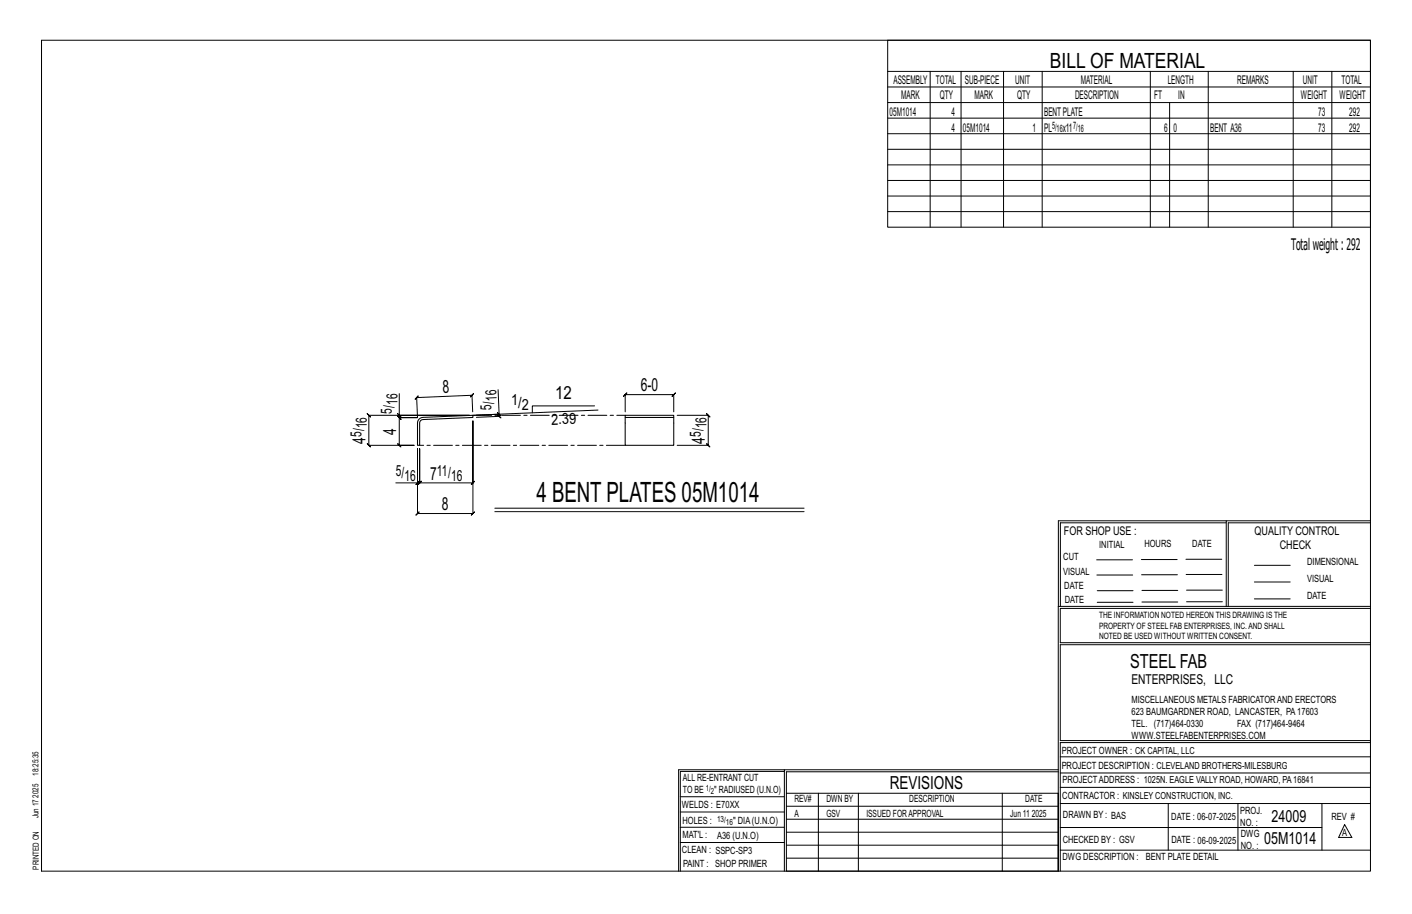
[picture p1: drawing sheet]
<svg xmlns="http://www.w3.org/2000/svg" width="432mm" height="279mm" viewBox="0 0 432 279" stroke-linecap="round" stroke-linejoin="round" font-family="sans-serif">
<defs><g id="words">
<text font-size="8.6" x="164" y="153.4">4 BENT PLATES 05M1014</text>
<text font-size="6.4" x="321.1" y="20.7">BILL OF MATERIAL</text>
<text font-size="5.9" x="345.6" y="204.1">STEEL FAB</text>
<g font-size="5.5">
<text x="195.9" y="119.6">6-0</text>
<text x="135.4" y="120.2" transform="rotate(-2 135.4 120.2)">8</text>
<text x="169.7" y="122">12</text>
<text x="111.8" y="135.6" transform="rotate(-90 111.8 135.6)">4</text>
<text x="121.1" y="132.9" transform="rotate(-90 121.1 132.9)">4</text>
<text x="215.6" y="135.6" transform="rotate(-90 215.6 135.6)">4</text>
<text x="131.5" y="146.6">7</text>
<text x="135.1" y="156">8</text>
<text x="272.2" y="241.1">REVISIONS</text>
</g>
<g font-size="5.1">
<text x="388.9" y="251.3">24009</text>
<text x="386.6" y="258.1">05M1014</text>
</g>
<text font-size="4.9" x="394.8" y="76.4">Totalweight : 292</text>
<g font-size="4.7">
<text x="121.5" y="123.8" transform="rotate(-90 121.5 123.8)">16</text>
<text x="150.3" y="125.3" transform="rotate(-92 150.3 125.3)">5/</text>
<text x="151.9" y="122.6" transform="rotate(-92 151.9 122.6)">16</text>
<text x="156.3" y="123.7">1/</text>
<text x="159.6" y="125.4">2</text>
<text x="112.2" y="131" transform="rotate(-90 112.2 131)">16</text>
<text x="119.9" y="126.4" transform="rotate(-90 119.9 126.4)">5/</text>
<text x="168.7" y="129.8" transform="rotate(-2 168.7 129.8)">2.39</text>
<text x="216" y="131" transform="rotate(-90 216 131)">16</text>
<text x="110.6" y="133.6" transform="rotate(-90 110.6 133.6)">5/</text>
<text x="214.3" y="133.6" transform="rotate(-90 214.3 133.6)">5/</text>
<text x="121" y="145.4">5/</text>
<text x="123.7" y="147">16</text>
<text x="133.6" y="145.4">11/</text>
<text x="137.9" y="147">16</text>
</g>
<text font-size="4.2" x="346" y="209.1">ENTERPRISES, LLC</text>
<g font-size="3.7">
<text x="273.2" y="25.6">ASSEMBLY</text>
<text x="286.2" y="25.6">TOTAL</text>
<text x="295.1" y="25.6">SUB-PIECE</text>
<text x="310.4" y="25.6">UNIT</text>
<text x="330.5" y="25.6">MATERIAL</text>
<text x="357.1" y="25.6">LENGTH</text>
<text x="378.3" y="25.6">REMARKS</text>
<text x="398.4" y="25.6">UNIT</text>
<text x="410.2" y="25.6">TOTAL</text>
<text x="272.1" y="35.5">05M1014</text>
<text x="275.6" y="30.4">MARK</text>
<text x="287.4" y="30.4">QTY</text>
<text x="290.9" y="35.5">4</text>
<text x="298" y="30.4">MARK</text>
<text x="311" y="30.4">QTY</text>
<text x="319.3" y="35.5">BENTPLATE</text>
<text x="328.7" y="30.4">DESCRIPTION</text>
<text x="353" y="30.4">FT</text>
<text x="360.3" y="30.4">IN</text>
<text x="397.8" y="30.4">WEIGHT</text>
<text x="403.2" y="35.5">73</text>
<text x="409.6" y="30.4">WEIGHT</text>
<text x="412.6" y="35.5">292</text>
<text x="290.9" y="40.2">4</text>
<text x="294.5" y="40.2">05M1014</text>
<text x="315.8" y="40.2">1</text>
<text x="319.3" y="40.2">PL</text>
<text x="325" y="40.2">x11</text>
<text x="356" y="40.2">6</text>
<text x="358.9" y="40.2">0</text>
<text x="370.1" y="40.2">BENT A36</text>
<text x="403.2" y="40.2">73</text>
<text x="412.6" y="40.2">292</text>
<text x="325.3" y="163.4">FOR SHOP USE :</text>
<text x="383.7" y="163.4">QUALITY CONTROL</text>
<text x="391.4" y="167.8">CHECK</text>
</g>
<g font-size="3.1">
<text x="321.7" y="39.4">5/</text>
<text x="323.1" y="40.5">16</text>
<text x="328.2" y="39.4">7/</text>
<text x="329.6" y="40.5">16</text>
<text x="336.2" y="167.4">INITIAL</text>
<text x="350" y="167.1">HOURS</text>
<text x="364.6" y="167.2">DATE</text>
<text x="325.2" y="171.3">CUT</text>
<text x="399.8" y="172.8">DIMENSIONAL</text>
<text x="325.1" y="175.8">VISUAL</text>
<text x="399.8" y="177.9">VISUAL</text>
<text x="325.5" y="180">DATE</text>
<text x="325.7" y="184.4">DATE</text>
<text x="399.8" y="183.1">DATE</text>
<text x="346" y="215">MISCELLANEOUS METALS FABRICATORAND ERECTORS</text>
<text x="346" y="218.6">623 BAUMGARDNER ROAD, LANCASTER, PA17603</text>
<text x="346" y="225.8">WWW.STEELFABENTERPRISES.COM</text>
<text x="346" y="222.2">TEL. (717)464-0330</text>
<text x="378.3" y="222.2">FAX (717)464-9464</text>
<text x="324.7" y="230.5">PROJECT OWNER : CK CAPITAL, LLC</text>
<text x="208.8" y="238.8">ALL RE-ENTRANT CUT</text>
<text x="324.7" y="235.1">PROJECT DESCRIPTION : CLEVELAND BROTHERS-MILESBURG</text>
<text x="324.9" y="239.5">PROJECTADDRESS : 1025N. EAGLE VALLY ROAD, HOWARD, PA16841</text>
<text x="208.8" y="242.5">TO BE</text>
<text x="218.4" y="242.5">&quot; RADIUSED (U.N.O)</text>
<text x="242.9" y="245.3">REV#</text>
<text x="252.7" y="245.3">DWN BY</text>
<text x="278.1" y="245.3">DESCRIPTION</text>
<text x="313.5" y="245.3">DATE</text>
<text x="324.9" y="244.2">CONTRACTOR : KINSLEY CONSTRUCTION, INC.</text>
<text x="208.5" y="247">WELDS : E70XX</text>
<text x="208.7" y="251.7">HOLES :</text>
<text x="224.2" y="251.8">&quot; DIA(U.N.O)</text>
<text x="242.9" y="249.9">A</text>
<text x="252.7" y="249.9">GSV</text>
<text x="264.9" y="249.9">ISSUED FORAPPROVAL</text>
<text x="309" y="249.9">Jun 11</text>
<text x="315.5" y="249.9">2025</text>
<text x="325.1" y="250">DRAWN BY : BAS</text>
<text x="358.2" y="250.5">DATE : 06-07-2025</text>
<text x="379.3" y="248.9">PROJ.</text>
<text x="407.2" y="250.5">REV #</text>
<text x="208.7" y="256.3">MAT'L :</text>
<text x="219.3" y="256.4">A36 (U.N.O)</text>
<text x="325" y="257.6">CHECKED BY : GSV</text>
<text x="358.3" y="257.7">DATE : 06-09-2025</text>
<text x="379.3" y="252.5">NO. :</text>
<text x="379.5" y="255.9">DWG</text>
<text x="410.5" y="255.5">A</text>
<text x="208.6" y="260.7">CLEAN : SSPC-SP3</text>
<text x="324.9" y="262.9">DWG DESCRIPTION :</text>
<text x="350.4" y="263">BENT PLATE DETAIL</text>
<text x="379.5" y="259.5">NO. :</text>
<text x="208.9" y="265">PAINT : SHOP PRIMER</text>
</g>
<g font-size="2.7">
<text x="336.1" y="189">THE INFORMATION NOTED HEREON THIS DRAWING IS THE</text>
<text x="336.1" y="195.4">NOTED BE USED WITHOUT WRITTEN CONSENT.</text>
<text x="336.1" y="192.2">PROPERTY OF STEEL FAB ENTERPRISES, INC.AND SHALL</text>
</g>
<g font-size="2.6">
<text x="215.9" y="241.8">1/</text>
<text x="217.4" y="242.7">2</text>
<text x="219.3" y="251.1">13/</text>
<text x="222" y="252.1">16</text>
</g>
<g font-size="2.5">
<text x="11.7" y="237.1" transform="rotate(-90 11.7 237.1)">18:25:35</text>
<text x="11.8" y="243.8" transform="rotate(-90 11.8 243.8)">2025</text>
<text x="11.8" y="250.1" transform="rotate(-90 11.8 250.1)">Jun 17</text>
<text x="11.9" y="265.8" transform="rotate(-90 11.9 265.8)">PRINTED ON</text>
</g>
</g></defs>
<g fill="none" stroke="#000" stroke-width=".31">
<path d="M12.7 12.3h406.4v254h-406.4zM271.5 12.3h147.6v57.2h-147.6zM271.5 21.8h147.6M271.5 26.6h147.6M271.5 31.4h147.6M271.5 36.1h147.6M284.5 21.8v47.7M293.9 21.8v47.7M306.9 21.8v47.7M318.7 21.8v47.7M351.8 21.8v47.7M357.7 31.4v38.1"/>
<path d="M369.5 21.8v47.7M395.5 21.8v47.7M407.3 21.8v47.7M271.5 40.9h147.6M271.5 45.6h147.6M271.5 50.4h147.6M271.5 55.2h147.6M271.5 59.9h147.6M271.5 64.7h147.6M152.3 119.1l.3 7.5-6.9 .3M121.6 126.5l1 1zM122.1 120.3v6.7h21.4h-30.7l-.5-.5 1 1-.5-.5v9.1l-.5-.5 1 1-.5-.5h13.8h-4.5l.5 .5-1-1 .5 .5v-8.4l.5 .5-1-1 .5 .5h5.6"/>
<path d="M144.6 125.9l-.3-5.1 .5-.5-.9 1.1 .4-.6-16.9 .7 .5-.5-1 1.1 .5-.6 .3 6.2h-5.6l.5 .5-1-1 .5 .5v-.7M152.1 126.1l1.1 1zM152.6 126.6l.1 .7-.6-.5 1.1 1-.5-.5-7 .3M181.8 124.1h-19v2.1M182.9 125.4l-38.3 1.6M191.2 125.9v-5.3l-.5 .5 1-1-.5 .5h14.8l-.5 .5 1-1-.5 .5v5.3M207.1 127h9.5l-.5-.5 1 1-.5-.5v9.1l-.5-.5 1 1-.5-.5h-9.5M121 147.6h6.7v-10.4v19.8l-.5 .5 1-1-.5 .5h16.9l-.5 .5 1-1-.5 .5v-28.3v18.9l.5-.5-1 1 .5-.5h-16.3l.5-.5-1 1 .5-.5v-10.4v10.4l.5-.5-1 1 .5-.5h-.6M127.2 148.1l1-1zM151.3 155.3h94.6M151.3 156.4h94.6M375 159.8h-50.7v25.6"/>
<path d="M375 159.2h-51.3l-.1 107.1M419.1 159.2h-44.1v26.2M419.1 159.8h-43.5v25.6M335.4 171.1h10.9M335.4 175.8h11M349 171h11M349.1 175.7h11M362.7 171h10.9M362.7 175.6h11M383.6 172.8h11M383.6 177.9h11M323.7 185.4h95.4"/>
<path d="M335.5 184.1h11M335.5 180.6h11M349.2 184h11M349.2 180.5h11M362.9 180.4h10.9M362.9 184h10.9M383.6 183.1h11M419.1 186h-94.9v10.5h94.9M419.1 197.1h-94.9v29.3h94.9v.6h-94.9v39.3M239.9 235.8h-31.9v30.5M239.9 235.3h-32.4v31M323.6 235.3h-83.7v31"/>
<path d="M323.6 235.9h-83.1v6.6M324.2 236.3h94.9M324.2 231.4h94.9M208 252.9h31.9M208 257.5h31.9M208 243.6h31.9M208 248.2h31.9M240.5 242.5h83.1v23.8h-83.1zM240.5 258.4h83.1M240.5 254.4h83.1M240.5 250.4h83.1M240.5 246.5h83.1"/>
<path d="M250.3 242.5v23.8M262.5 242.5v23.8M306.5 242.5v23.8M324.2 253h80.1M324.2 245.6h94.9M324.2 259.9h94.9M324.2 240.7h94.9M357.3 245.6v14.3M378.6 245.6v14.3M404.3 245.6v14.3M411.2 252.1l2.2 3.9h-4zM240.5 262.3h83.1"/>
</g>
<path d="M128.2 128.1l1.1-.5 15.3-.6v.6l-15.8 .8-.5 .9v6.8h-.6v-6.8zM191.2 127h14.8v.6h-14.8zM191.2 127.6v8.5h14.8v-8.5" fill="none" stroke="#000" stroke-width=".32"/>
<path d="M144.6 127h46.6M191.2 136.1h-62.9" fill="none" stroke="#000" stroke-width=".31" stroke-dasharray="5.8 1 1 1"/>
<use href="#words"/>
</svg>
